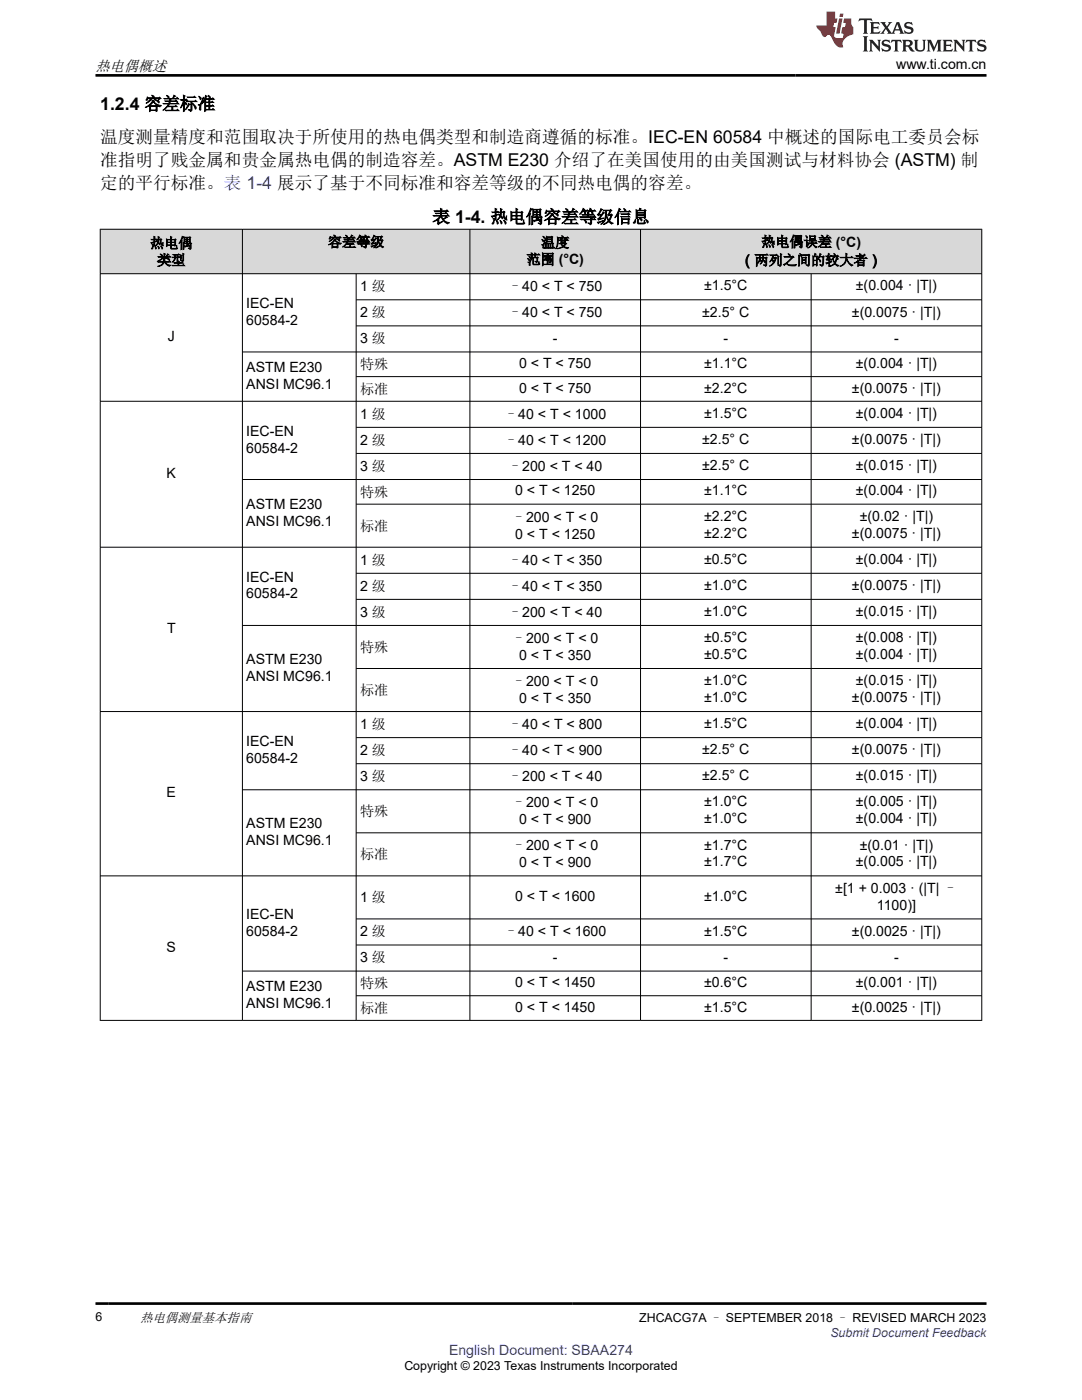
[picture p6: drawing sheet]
<svg xmlns="http://www.w3.org/2000/svg" width="216mm" height="279mm" viewBox="0 0 216 279" stroke-linecap="round" stroke-linejoin="round" font-family="sans-serif">
<defs><g id="words">
<g font-size="3.5">
<text x="20" y="21.9">1.2.4 容差标准</text>
<text x="20" y="28.6">温度测量精度和范围取决于所使用的热电偶类型和制造商遵循的标准。IEC-EN 60584 中概述的国际电工委员会标</text>
<text x="20" y="33.2">准指明了贱金属和贵金属热电偶的制造容差。ASTM E230 介绍了在美国使用的由美国测试与材料协会 (ASTM) 制</text>
<text x="20" y="37.8">定的平行标准。表 1-4 展示了基于不同标准和容差等级的不同热电偶的容差。</text>
<text x="86.3" y="44.5">表 1-4. 热电偶容差等级信息</text>
</g>
<text font-size="3" x="19" y="14.1">热电偶概述</text>
<g font-size="2.8">
<text x="178.8" y="13.8">www.ti.com.cn</text>
<text x="30" y="49.5">热电偶</text>
<text x="31.4" y="52.9">类型</text>
<text x="65.4" y="49.2">容差等级</text>
<text x="105.1" y="52.8">范围 (°C)</text>
<text x="108" y="49.4">温度</text>
<text x="147.7" y="52.9">（两列之间的较大者）</text>
<text x="151.9" y="49.2">热电偶误差 (°C)</text>
<text x="71.8" y="58.1">1 级</text>
<text x="101.4" y="58.1">–40 &lt; T &lt; 750</text>
<text x="140.5" y="58">±1.5°C</text>
<text x="170.8" y="58">±(0.004 · |T|)</text>
<text x="49.1" y="61.5">IEC-EN</text>
<text x="49.1" y="64.9">60584-2</text>
<text x="71.8" y="63.3">2 级</text>
<text x="101.4" y="63.3">–40 &lt; T &lt; 750</text>
<text x="140.1" y="63.2">±2.5° C</text>
<text x="170" y="63.2">±(0.0075 · |T|)</text>
<text x="33.5" y="68.1">J</text>
<text x="71.8" y="68.5">3 级</text>
<text x="110.3" y="68.4">-</text>
<text x="144.4" y="68.4">-</text>
<text x="178.4" y="68.4">-</text>
<text x="49.1" y="74.2">ASTM E230</text>
<text x="49.1" y="77.6">ANSI MC96.1</text>
<text x="71.8" y="73.7">特殊</text>
<text x="103.6" y="73.4">0 &lt; T &lt; 750</text>
<text x="140.5" y="73.4">±1.1°C</text>
<text x="170.8" y="73.4">±(0.004 · |T|)</text>
<text x="71.8" y="78.6">标准</text>
<text x="71.8" y="83.6">1 级</text>
<text x="100.6" y="83.6">–40 &lt; T &lt; 1000</text>
<text x="103.6" y="78.4">0 &lt; T &lt; 750</text>
<text x="140.5" y="78.4">±2.2°C</text>
<text x="140.5" y="83.4">±1.5°C</text>
<text x="170" y="78.4">±(0.0075 · |T|)</text>
<text x="170.8" y="83.4">±(0.004 · |T|)</text>
<text x="49.1" y="86.9">IEC-EN</text>
<text x="71.8" y="88.8">2 级</text>
<text x="100.6" y="88.8">–40 &lt; T &lt; 1200</text>
<text x="140.1" y="88.6">±2.5° C</text>
<text x="170" y="88.6">±(0.0075 · |T|)</text>
<text x="33.2" y="95.4">K</text>
<text x="49.1" y="90.3">60584-2</text>
<text x="71.8" y="94">3 级</text>
<text x="101.4" y="94">–200 &lt; T &lt; 40</text>
<text x="140.1" y="93.8">±2.5° C</text>
<text x="170.8" y="93.8">±(0.015 · |T|)</text>
<text x="49.1" y="101.5">ASTM E230</text>
<text x="71.8" y="99.2">特殊</text>
<text x="102.8" y="98.9">0 &lt; T &lt; 1250</text>
<text x="140.5" y="98.9">±1.1°C</text>
<text x="170.8" y="98.9">±(0.004 · |T|)</text>
<text x="49.1" y="104.9">ANSI MC96.1</text>
<text x="71.8" y="105.9">标准</text>
<text x="102.2" y="104.1">–200 &lt; T &lt; 0</text>
<text x="102.8" y="107.5">0 &lt; T &lt; 1250</text>
<text x="140.5" y="104">±2.2°C</text>
<text x="140.5" y="107.3">±2.2°C</text>
<text x="170" y="107.3">±(0.0075 · |T|)</text>
<text x="171.6" y="104">±(0.02 · |T|)</text>
<text x="71.8" y="112.7">1 级</text>
<text x="101.4" y="112.7">–40 &lt; T &lt; 350</text>
<text x="140.5" y="112.5">±0.5°C</text>
<text x="170.8" y="112.5">±(0.004 · |T|)</text>
<text x="49.1" y="116.1">IEC-EN</text>
<text x="49.1" y="119.4">60584-2</text>
<text x="71.8" y="117.9">2 级</text>
<text x="101.4" y="117.9">–40 &lt; T &lt; 350</text>
<text x="140.5" y="117.7">±1.0°C</text>
<text x="170" y="117.7">±(0.0075 · |T|)</text>
<text x="71.8" y="123.1">3 级</text>
<text x="101.4" y="123.1">–200 &lt; T &lt; 40</text>
<text x="140.5" y="123">±1.0°C</text>
<text x="170.8" y="123">±(0.015 · |T|)</text>
<text x="33.3" y="126.3">T</text>
<text x="71.8" y="130.1">特殊</text>
<text x="102.2" y="128.3">–200 &lt; T &lt; 0</text>
<text x="103.6" y="131.7">0 &lt; T &lt; 350</text>
<text x="140.5" y="128.2">±0.5°C</text>
<text x="140.5" y="131.5">±0.5°C</text>
<text x="170.8" y="128.2">±(0.008 · |T|)</text>
<text x="170.8" y="131.5">±(0.004 · |T|)</text>
<text x="49.1" y="132.5">ASTM E230</text>
<text x="49.1" y="135.8">ANSI MC96.1</text>
<text x="102.2" y="136.9">–200 &lt; T &lt; 0</text>
<text x="140.5" y="136.7">±1.0°C</text>
<text x="170.8" y="136.7">±(0.015 · |T|)</text>
<text x="71.8" y="138.7">标准</text>
<text x="103.6" y="140.3">0 &lt; T &lt; 350</text>
<text x="140.5" y="140.1">±1.0°C</text>
<text x="170" y="140.1">±(0.0075 · |T|)</text>
<text x="49.1" y="148.8">IEC-EN</text>
<text x="71.8" y="145.5">1 级</text>
<text x="101.4" y="145.5">–40 &lt; T &lt; 800</text>
<text x="140.5" y="145.3">±1.5°C</text>
<text x="170.8" y="145.3">±(0.004 · |T|)</text>
<text x="49.1" y="152.2">60584-2</text>
<text x="71.8" y="150.7">2 级</text>
<text x="71.8" y="155.9">3 级</text>
<text x="101.4" y="150.7">–40 &lt; T &lt; 900</text>
<text x="101.4" y="155.9">–200 &lt; T &lt; 40</text>
<text x="140.1" y="150.5">±2.5° C</text>
<text x="140.1" y="155.7">±2.5° C</text>
<text x="170" y="150.5">±(0.0075 · |T|)</text>
<text x="170.8" y="155.7">±(0.015 · |T|)</text>
<text x="33.2" y="159.1">E</text>
<text x="102.2" y="161.1">–200 &lt; T &lt; 0</text>
<text x="140.5" y="161">±1.0°C</text>
<text x="170.8" y="161">±(0.005 · |T|)</text>
<text x="49.1" y="165.2">ASTM E230</text>
<text x="71.8" y="162.9">特殊</text>
<text x="103.6" y="164.5">0 &lt; T &lt; 900</text>
<text x="140.5" y="164.3">±1.0°C</text>
<text x="170.8" y="164.3">±(0.004 · |T|)</text>
<text x="49.1" y="168.6">ANSI MC96.1</text>
<text x="71.8" y="171.5">标准</text>
<text x="102.2" y="169.7">–200 &lt; T &lt; 0</text>
<text x="103.6" y="173.1">0 &lt; T &lt; 900</text>
<text x="140.5" y="169.5">±1.7°C</text>
<text x="140.5" y="172.9">±1.7°C</text>
<text x="170.8" y="172.9">±(0.005 · |T|)</text>
<text x="171.6" y="169.5">±(0.01 · |T|)</text>
<text x="71.8" y="180">1 级</text>
<text x="102.8" y="179.8">0 &lt; T &lt; 1600</text>
<text x="140.5" y="179.8">±1.0°C</text>
<text x="166.7" y="178.3">±[1 + 0.003 · (|T| –</text>
<text x="49.1" y="183.3">IEC-EN</text>
<text x="175" y="181.7">1100)]</text>
<text x="33.2" y="190">S</text>
<text x="49.1" y="186.7">60584-2</text>
<text x="71.8" y="186.9">2 级</text>
<text x="100.6" y="186.9">–40 &lt; T &lt; 1600</text>
<text x="110.3" y="191.9">-</text>
<text x="140.5" y="186.7">±1.5°C</text>
<text x="144.4" y="191.9">-</text>
<text x="170" y="186.7">±(0.0025 · |T|)</text>
<text x="178.4" y="191.9">-</text>
<text x="49.1" y="197.8">ASTM E230</text>
<text x="71.8" y="192.1">3 级</text>
<text x="71.8" y="197.3">特殊</text>
<text x="102.8" y="197">0 &lt; T &lt; 1450</text>
<text x="140.5" y="197">±0.6°C</text>
<text x="170.8" y="197">±(0.001 · |T|)</text>
<text x="49.1" y="201.1">ANSI MC96.1</text>
<text x="71.8" y="202.2">标准</text>
<text x="102.8" y="201.9">0 &lt; T &lt; 1450</text>
<text x="140.5" y="201.9">±1.5°C</text>
<text x="170" y="201.9">±(0.0025 · |T|)</text>
</g>
<text font-size="2.8" fill="#00f" x="89.6" y="270.4">English Document: SBAA274</text>
<text font-size="2.6" x="27.9" y="263.8">热电偶测量基本指南</text>
<g font-size="2.5">
<text x="19" y="263.6">6</text>
<text x="127.5" y="263.8">ZHCACG7A – SEPTEMBER 2018 – REVISED MARCH 2023</text>
<text x="80.7" y="273.5">Copyright © 2023 Texas Instruments Incorporated</text>
</g>
<text font-size="2.5" fill="#00f" x="165.7" y="266.8">Submit Document Feedback</text>
</g></defs>
<g fill="#d8d8d8">
<path d="M20 45.8h175.9v8.8h-175.9z" fill-rule="evenodd"/>
<path d="M20.1 45.8h28.2v8.8h-28.2z" fill-rule="evenodd"/>
<path d="M48.4 45.8h45.3v8.8h-45.3z" fill-rule="evenodd"/>
<path d="M93.8 45.8h33.9v8.8h-33.9z" fill-rule="evenodd"/>
<path d="M127.9 45.8h67.9v8.8h-67.9z" fill-rule="evenodd"/>
</g>
<g fill="none" stroke="#000" stroke-width=".2">
<path d="M19.9 45.8h176.1M19.9 54.6h176.1M20 45.7v158M48.4 45.7v158M71.1 54.6v149.1M71.1 59.8h124.9M93.8 45.7v158M127.8 45.7v158M161.9 54.6v149.1M195.9 45.7v158M48.4 70.2h147.6M71.1 65h124.9"/>
<path d="M71.1 75.2h124.9M19.9 80.1h176.1M48.4 95.7h147.6M71.1 85.3h124.9M71.1 90.5h124.9M19.9 109.2h176.1M71.1 100.6h124.9M71.1 114.4h124.9M71.1 119.6h124.9M48.4 124.8h147.6M71.1 133.4h124.9M19.9 142h176.1"/>
<path d="M48.4 157.6h147.6M71.1 147.2h124.9M71.1 152.4h124.9M71.1 166.2h124.9M196 174.8h-176.1M48.4 193.8h147.6M71.1 183.4h124.9M71.1 188.6h124.9M71.1 198.7h124.9M19.9 203.6h176.1"/>
</g>
<path d="M171.5 3.7l-.2 .6 .5-.3h.6v.2v2.2l-.2 .3h1l-.2-.3v-2.2v-.2h.5l.5 .3-.1-.6zM173.6 4.4l.2 .4v1.6l-.2 .3h1.9l.1-.6a1.08 1.08 0 0 1-1.3 .2v-.6h.6l.4 .1v-.6l-.4 .2h-.6v-.6l.2-.1a1 1 0 0 1 1 .3l-.1-.6zM175.7 4.4l.9 1.2-1 1.1h.9l-.2-.2 .5-.7 .4 .7-.2 .2h1.6l-.2-.2 .2-.4h.9l.1 .4-.1 .2h.9l-.2-.3-.8-2h-.5l-.9 2.2-.9-1.1 .9-1.1h-.8l.2 .2-.4 .7-.4-.7 .2-.2zM179 4.8l.4 1h-.7zM180.7 4.6a.65 .65 0 0 0-.2 .7 .65 .65 0 0 0 .6 .4l.6 .2 .1 .2a.79 .79 0 0 1-.7 .4 .79 .79 0 0 1-.7-.5l.1 .7 .2-.1a.93 .93 0 0 0 1.1 .1 .93 .93 0 0 0 .4-.9 1.46 1.46 0 0 0-1.2-.6l-.1-.4a1.09 1.09 0 0 1 1.2 .2l-.2-.6-.1 .1-.5-.1zM172.2 7.2l.2 .4v2.3l-.2 .4h1l-.2-.4v-2.3l.2-.4zM173.4 7.9l.2 .4v1.6l-.2 .4h.8l-.3-.4 .1-1.4 1.6 1.8v-2l.2-.4h-.7l.1 .3 .1 1.1-1.2-1.4zM176.2 8.1a.65 .65 0 0 0-.2 .7 .65 .65 0 0 0 .6 .4l.6 .2 .1 .3a.79 .79 0 0 1-.7 .3 .79 .79 0 0 1-.7-.5l.1 .8 .2-.1a.93 .93 0 0 0 1.1 0 .93 .93 0 0 0 .4-.9 1.46 1.46 0 0 0-1.2-.6l-.1-.4a1.09 1.09 0 0 1 1.2 .2l-.1-.6-.2 .1-.5-.1zM177.9 7.9l-.1 .7a.63 .63 0 0 1 .8-.4v1.7l-.3 .4h1l-.2-.4v-1.7a.66 .66 0 0 1 .8 .4l-.1-.7zM180 7.9l.2 .4v1.6l-.2 .4h1l-.2-.2-.1-.8 .5 .1 .1 .1a.79 .79 0 0 0 1.2 .7l-1-1a.61 .61 0 0 0 .6-.6 .61 .61 0 0 0-.5-.6zM180.8 8.3l.1-.1a.47 .47 0 0 1 .5 .1 .47 .47 0 0 1 .1 .5l-.1 .2h-.7zM182.3 7.9l.2 .3a2.27 2.27 0 0 0 .4 1.9 1.04 1.04 0 0 0 1.7-.6v-1.3l.2-.3h-.8l.2 .4v1.2a.6 .6 0 0 1-.6 .5 .6 .6 0 0 1-.6-.5v-1.2l.3-.4zM184.9 7.9l.2 .4v1.6l-.2 .4h.8l-.3-.4v-1.5l.9 1.9 .9-1.9v1.5l-.3 .4h1l-.2-.4v-1.6l.2-.4h-.8l-.7 1.6-.6-1.6zM188.1 7.9l.2 .4v1.6l-.2 .4h1.9l.1-.6a1.09 1.09 0 0 1-1.3 .1v-.6h.6l.4 .2v-.7l-.4 .2h-.6v-.5l.2-.2a1.01 1.01 0 0 1 1 .3l-.1-.6zM190.2 7.9l.3 .4v1.6l-.3 .4h.8l-.2-.4v-1.4l1.6 1.8v-2l.2-.4h-.7l.2 .3v1.1l-1.2-1.4zM192.8 7.9l-.1 .7a.63 .63 0 0 1 .8-.4v1.7l-.3 .4h1l-.2-.4v-1.7a.66 .66 0 0 1 .8 .4l-.1-.7zM195.2 8.1a.65 .65 0 0 0-.2 .7 .65 .65 0 0 0 .6 .4l.6 .2 .2 .3a.79 .79 0 0 1-.7 .3 .79 .79 0 0 1-.7-.5l.1 .8 .2-.1a.93 .93 0 0 0 1 0 .93 .93 0 0 0 .5-.9 1.46 1.46 0 0 0-1.3-.6v-.4a1.09 1.09 0 0 1 1.2 .2l-.2-.6-.2 .1-.5-.1z" fill="#231f20"/>
<path d="M164.9 2.3v2.8h-2l.1 .4 .8 .9a.95 .95 0 0 0 1 .9 .59 .59 0 0 1 .5-.3 .59 .59 0 0 1 .5 .3l.4 .8a1.59 1.59 0 0 0 2.1 1.3 1.61 1.61 0 0 1 1-2.2l1-.4-.1-1.4a1.59 1.59 0 0 1-.3-1.7h-1.5l-.2 .9h.6l-.2 .8h-.5l-.2 1v.3h.4l-.1 .9h-.7a.73 .73 0 0 1-1-.6l.3-1.6h-.5l.1-.8h.5l.2-.9h-.5v-1.4zM167.4 3.7l-.6 3h.7l.6-3zM167.6 2.7l-.1 .7h.7l.1-.7z" fill="#ed1c24"/>
<path d="M19 15h177.8M19 260.2h177.8" fill="none" stroke="#000" stroke-width=".53"/>
<use href="#words"/>
</svg>
